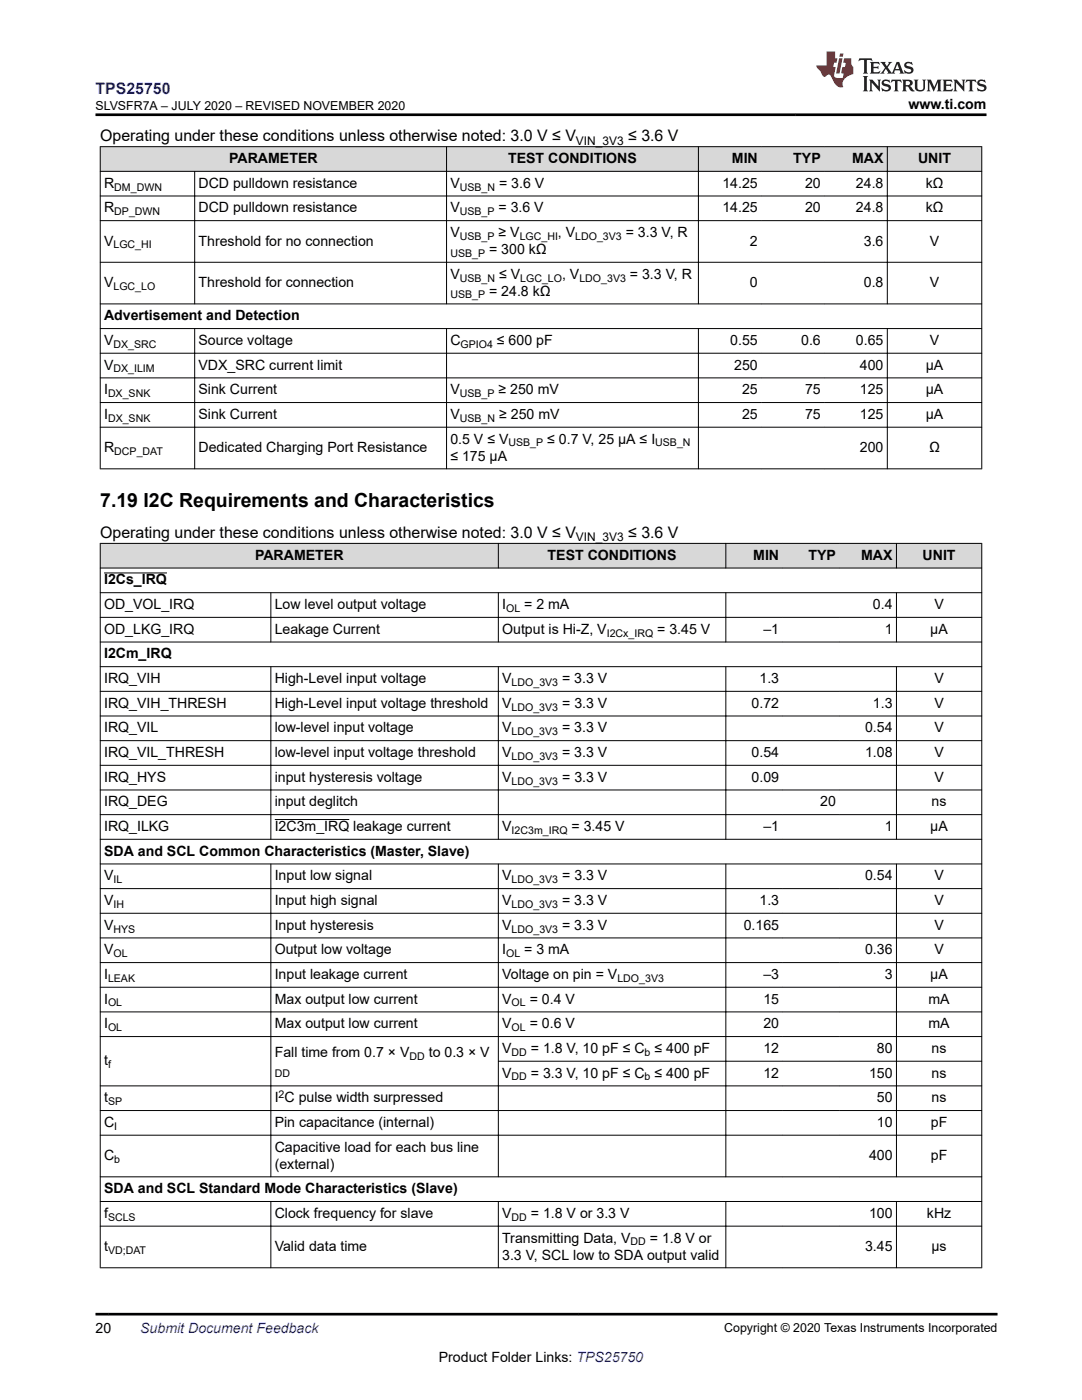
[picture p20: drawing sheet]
<svg xmlns="http://www.w3.org/2000/svg" width="216mm" height="279mm" viewBox="0 0 216 279" stroke-linecap="round" stroke-linejoin="round" font-family="sans-serif">
<defs><g id="words">
<text font-size="3.9" x="20" y="101.2">7.19 I2C Requirements and Characteristics</text>
<text font-size="3.2" fill="#00f" x="19" y="18.7">TPS25750</text>
<g font-size="3.2">
<text x="20" y="28.2">Operating under these conditions unless otherwise noted: 3.0 V ≤ V</text>
<text x="125.3" y="28.2">≤ 3.6 V</text>
<text x="20" y="107.4">Operating under these conditions unless otherwise noted: 3.0 V ≤ V</text>
<text x="125.3" y="107.4">≤ 3.6 V</text>
</g>
<g font-size="2.8">
<text x="181.3" y="21.8">www.ti.com</text>
<text x="45.7" y="32.5">PARAMETER</text>
<text x="101.4" y="32.5">TEST CONDITIONS</text>
<text x="146" y="32.5">MIN</text>
<text x="158.3" y="32.5">TYP</text>
<text x="170" y="32.5">MAX</text>
<text x="183.2" y="32.5">UNIT</text>
<text x="20.8" y="37.5">R</text>
<text x="39.6" y="37.5">DCD pulldown resistance</text>
<text x="89.9" y="37.5">V</text>
<text x="99.6" y="37.5">= 3.6 V</text>
<text x="144.2" y="37.5">14.25</text>
<text x="160.6" y="37.5">20</text>
<text x="170.8" y="37.5">24.8</text>
<text x="184.7" y="37.5">kΩ</text>
<text x="20.8" y="42.4">R</text>
<text x="39.6" y="42.4">DCD pulldown resistance</text>
<text x="89.9" y="42.4">V</text>
<text x="89.9" y="47.3">V</text>
<text x="99.5" y="42.4">= 3.6 V</text>
<text x="99.5" y="47.3">≥ V</text>
<text x="111.3" y="47.3">, V</text>
<text x="124.9" y="47.3">= 3.3 V, R</text>
<text x="144.2" y="42.4">14.25</text>
<text x="160.6" y="42.4">20</text>
<text x="170.8" y="42.4">24.8</text>
<text x="184.7" y="42.4">kΩ</text>
<text x="20.8" y="49">V</text>
<text x="39.6" y="49">Threshold for no connection</text>
<text x="97.6" y="50.7">= 300 kΩ</text>
<text x="149.7" y="49">2</text>
<text x="172.4" y="49">3.6</text>
<text x="185.5" y="49">V</text>
<text x="20.8" y="57.3">V</text>
<text x="39.6" y="57.3">Threshold for connection</text>
<text x="89.9" y="55.6">V</text>
<text x="97.6" y="59">= 24.8 kΩ</text>
<text x="99.6" y="55.6">≤ V</text>
<text x="112.2" y="55.6">, V</text>
<text x="125.7" y="55.6">= 3.3 V, R</text>
<text x="149.7" y="57.3">0</text>
<text x="172.4" y="57.3">0.8</text>
<text x="185.5" y="57.3">V</text>
<text x="20.8" y="63.9">Advertisement and Detection</text>
<text x="20.8" y="68.8">V</text>
<text x="39.6" y="68.8">Source voltage</text>
<text x="89.9" y="68.8">C</text>
<text x="99.2" y="68.8">≤ 600 pF</text>
<text x="145.7" y="68.8">0.55</text>
<text x="159.9" y="68.8">0.6</text>
<text x="170.8" y="68.8">0.65</text>
<text x="185.5" y="68.8">V</text>
<text x="20.8" y="73.8">V</text>
<text x="39.6" y="73.8">VDX_SRC current limit</text>
<text x="146.5" y="73.8">250</text>
<text x="171.6" y="73.8">400</text>
<text x="184.7" y="73.8">µA</text>
<text x="20.8" y="83.6">I</text>
<text x="20.8" y="78.7">I</text>
<text x="39.6" y="83.6">Sink Current</text>
<text x="39.6" y="78.7">Sink Current</text>
<text x="89.9" y="83.6">V</text>
<text x="89.9" y="78.7">V</text>
<text x="99.5" y="78.7">≥ 250 mV</text>
<text x="99.6" y="83.6">≥ 250 mV</text>
<text x="148.1" y="78.7">25</text>
<text x="148.1" y="83.6">25</text>
<text x="160.6" y="83.6">75</text>
<text x="160.6" y="78.7">75</text>
<text x="171.6" y="83.6">125</text>
<text x="171.6" y="78.7">125</text>
<text x="184.7" y="78.7">µA</text>
<text x="184.7" y="83.6">µA</text>
<text x="89.9" y="88.5">0.5 V ≤ V</text>
<text x="109.2" y="88.5">≤ 0.7 V, 25 µA ≤ I</text>
<text x="20.8" y="90.2">R</text>
<text x="39.6" y="90.2">Dedicated Charging Port Resistance</text>
<text x="89.9" y="91.9">≤ 175 µA</text>
<text x="171.6" y="90.2">200</text>
<text x="185.4" y="90.2">Ω</text>
<text x="50.9" y="111.7">PARAMETER</text>
<text x="109.3" y="111.7">TEST CONDITIONS</text>
<text x="150.3" y="111.7">MIN</text>
<text x="161.3" y="111.7">TYP</text>
<text x="171.8" y="111.7">MAX</text>
<text x="184.1" y="111.7">UNIT</text>
<text x="20.8" y="116.6">I2Cs_IRQ</text>
<text x="20.8" y="121.6">OD_VOL_IRQ</text>
<text x="54.8" y="121.6">Low level output voltage</text>
<text x="100.2" y="121.6">I</text>
<text x="104.6" y="121.6">= 2 mA</text>
<text x="174.2" y="121.6">0.4</text>
<text x="186.4" y="121.6">V</text>
<text x="20.8" y="131.4">I2Cm_IRQ</text>
<text x="20.8" y="126.5">OD_LKG_IRQ</text>
<text x="54.8" y="126.5">Leakage Current</text>
<text x="100.2" y="126.5">Output is Hi-Z, V</text>
<text x="131.1" y="126.5">= 3.45 V</text>
<text x="152.3" y="126.5">–1</text>
<text x="176.5" y="126.5">1</text>
<text x="185.6" y="126.5">µA</text>
<text x="20.8" y="136.3">IRQ_VIH</text>
<text x="54.8" y="136.3">High-Level input voltage</text>
<text x="100.2" y="136.3">V</text>
<text x="112.2" y="136.3">= 3.3 V</text>
<text x="151.6" y="136.3">1.3</text>
<text x="186.4" y="136.3">V</text>
<text x="20.8" y="141.2">IRQ_VIH_THRESH</text>
<text x="54.8" y="141.2">High-Level input voltage threshold</text>
<text x="100.2" y="141.2">V</text>
<text x="112.2" y="141.2">= 3.3 V</text>
<text x="150" y="141.2">0.72</text>
<text x="174.2" y="141.2">1.3</text>
<text x="186.4" y="141.2">V</text>
<text x="20.8" y="146.2">IRQ_VIL</text>
<text x="54.8" y="146.2">low-level input voltage</text>
<text x="100.2" y="146.2">V</text>
<text x="112.2" y="146.2">= 3.3 V</text>
<text x="172.6" y="146.2">0.54</text>
<text x="186.4" y="146.2">V</text>
<text x="20.8" y="151.1">IRQ_VIL_THRESH</text>
<text x="54.8" y="151.1">low-level input voltage threshold</text>
<text x="100.2" y="151.1">V</text>
<text x="112.2" y="151.1">= 3.3 V</text>
<text x="150" y="151.1">0.54</text>
<text x="172.6" y="151.1">1.08</text>
<text x="186.4" y="151.1">V</text>
<text x="20.8" y="160.9">IRQ_DEG</text>
<text x="20.8" y="156">IRQ_HYS</text>
<text x="54.8" y="160.9">input deglitch</text>
<text x="54.8" y="156">input hysteresis voltage</text>
<text x="100.2" y="156">V</text>
<text x="112.2" y="156">= 3.3 V</text>
<text x="150" y="156">0.09</text>
<text x="163.7" y="160.9">20</text>
<text x="185.9" y="160.9">ns</text>
<text x="186.4" y="156">V</text>
<text x="20.8" y="165.9">IRQ_ILKG</text>
<text x="54.8" y="165.9">I2C3m_IRQ leakage current</text>
<text x="100.2" y="165.9">V</text>
<text x="114" y="165.9">= 3.45 V</text>
<text x="152.3" y="165.9">–1</text>
<text x="176.5" y="165.9">1</text>
<text x="185.6" y="165.9">µA</text>
<text x="20.8" y="170.8">SDA and SCL Common Characteristics (Master, Slave)</text>
<text x="20.8" y="175.7">V</text>
<text x="54.8" y="175.7">Input low signal</text>
<text x="100.2" y="175.7">V</text>
<text x="112.2" y="175.7">= 3.3 V</text>
<text x="172.6" y="175.7">0.54</text>
<text x="186.4" y="175.7">V</text>
<text x="20.8" y="180.6">V</text>
<text x="20.8" y="185.5">V</text>
<text x="54.8" y="180.6">Input high signal</text>
<text x="54.8" y="185.5">Input hysteresis</text>
<text x="100.2" y="180.6">V</text>
<text x="100.2" y="185.5">V</text>
<text x="112.2" y="180.6">= 3.3 V</text>
<text x="112.2" y="185.5">= 3.3 V</text>
<text x="148.4" y="185.5">0.165</text>
<text x="151.6" y="180.6">1.3</text>
<text x="186.4" y="180.6">V</text>
<text x="186.4" y="185.5">V</text>
<text x="20.8" y="190.5">V</text>
<text x="54.8" y="190.5">Output low voltage</text>
<text x="100.2" y="190.5">I</text>
<text x="104.6" y="190.5">= 3 mA</text>
<text x="172.6" y="190.5">0.36</text>
<text x="186.4" y="190.5">V</text>
<text x="20.8" y="195.4">I</text>
<text x="54.8" y="195.4">Input leakage current</text>
<text x="100.2" y="195.4">Voltage on pin = V</text>
<text x="152.3" y="195.4">–3</text>
<text x="176.5" y="195.4">3</text>
<text x="185.6" y="195.4">µA</text>
<text x="20.8" y="200.3">I</text>
<text x="54.8" y="200.3">Max output low current</text>
<text x="100.2" y="200.3">V</text>
<text x="105.7" y="200.3">= 0.4 V</text>
<text x="152.3" y="200.3">15</text>
<text x="185.3" y="200.3">mA</text>
<text x="20.8" y="205.2">I</text>
<text x="54.8" y="205.2">Max output low current</text>
<text x="100.2" y="205.2">V</text>
<text x="105.7" y="205.2">= 0.6 V</text>
<text x="152.3" y="205.2">20</text>
<text x="185.3" y="205.2">mA</text>
<text x="20.8" y="212.6">t</text>
<text x="54.8" y="210.9">Fall time from 0.7 × V</text>
<text x="85.6" y="210.9">to 0.3 × V</text>
<text x="100.2" y="210.1">V</text>
<text x="100.2" y="215.1">V</text>
<text x="105.9" y="210.1">= 1.8 V, 10 pF ≤ C ≤ 400 pF</text>
<text x="105.9" y="215.1">= 3.3 V, 10 pF ≤ C ≤ 400 pF</text>
<text x="152.3" y="215.1">12</text>
<text x="152.3" y="210.1">12</text>
<text x="173.4" y="215.1">150</text>
<text x="175" y="210.1">80</text>
<text x="185.9" y="210.1">ns</text>
<text x="185.9" y="215.1">ns</text>
<text x="20.8" y="220">t</text>
<text x="54.8" y="220">I C pulse width surpressed</text>
<text x="175" y="220">50</text>
<text x="185.9" y="220">ns</text>
<text x="20.8" y="224.9">C</text>
<text x="54.8" y="224.9">Pin capacitance (internal)</text>
<text x="175" y="224.9">10</text>
<text x="185.7" y="224.9">pF</text>
<text x="20.8" y="231.5">C</text>
<text x="54.8" y="229.8">Capacitive load for each bus line</text>
<text x="54.8" y="233.2">(external)</text>
<text x="173.4" y="231.5">400</text>
<text x="185.7" y="231.5">pF</text>
<text x="20.8" y="238.1">SDA and SCL Standard Mode Characteristics (Slave)</text>
<text x="20.8" y="243.1">f</text>
<text x="54.8" y="243.1">Clock frequency for slave</text>
<text x="100.2" y="243.1">V</text>
<text x="105.9" y="243.1">= 1.8 V or 3.3 V</text>
<text x="173.4" y="243.1">100</text>
<text x="185" y="243.1">kHz</text>
<text x="20.8" y="249.7">t</text>
<text x="54.8" y="249.7">Valid data time</text>
<text x="100.2" y="251.4">3.3 V, SCL low to SDA output valid</text>
<text x="100.2" y="248">Transmitting Data, V</text>
<text x="129.7" y="248">= 1.8 V or</text>
<text x="172.6" y="249.7">3.45</text>
<text x="185.9" y="249.7">µs</text>
<text x="19" y="266.1">20</text>
<text x="87.6" y="271.7">Product Folder Links: TPS25750</text>
</g>
<text font-size="2.8" fill="#00f" x="28" y="266.1">Submit Document Feedback</text>
<g font-size="2.5">
<text x="19" y="21.9">SLVSFR7A – JULY 2020 – REVISED NOVEMBER 2020</text>
<text x="144.5" y="265.8">Copyright © 2020 Texas Instruments Incorporated</text>
</g>
<g font-size="2.4">
<text x="114.9" y="28.9">VIN_3V3</text>
<text x="114.9" y="108">VIN_3V3</text>
</g>
<g font-size="2.1">
<text x="22.8" y="38">DM_DWN</text>
<text x="91.8" y="38">USB_N</text>
<text x="22.8" y="43">DP_DWN</text>
<text x="91.8" y="43">USB_P</text>
<text x="91.8" y="47.9">USB_P</text>
<text x="103.7" y="47.9">LGC_HI</text>
<text x="114.8" y="47.9">LDO_3V3</text>
<text x="22.7" y="49.6">LGC_HI</text>
<text x="89.9" y="51.3">USB_P</text>
<text x="22.7" y="57.9">LGC_LO</text>
<text x="89.9" y="59.6">USB_P</text>
<text x="91.8" y="56.2">USB_N</text>
<text x="103.8" y="56.2">LGC_LO</text>
<text x="115.6" y="56.2">LDO_3V3</text>
<text x="22.7" y="69.4">DX_SRC</text>
<text x="91.9" y="69.4">GPIO4</text>
<text x="22.6" y="74.3">DX_ILIM</text>
<text x="21.6" y="79.3">DX_SNK</text>
<text x="91.8" y="79.3">USB_P</text>
<text x="21.6" y="84.2">DX_SNK</text>
<text x="91.8" y="84.2">USB_N</text>
<text x="101.5" y="89.1">USB_P</text>
<text x="130.7" y="89.1">USB_N</text>
<text x="22.8" y="90.8">DCP_DAT</text>
<text x="101" y="122.1">OL</text>
<text x="121.1" y="127">I2Cx_IRQ</text>
<text x="102.1" y="136.9">LDO_3V3</text>
<text x="102.1" y="141.8">LDO_3V3</text>
<text x="102.1" y="146.7">LDO_3V3</text>
<text x="102.1" y="151.7">LDO_3V3</text>
<text x="102.1" y="156.6">LDO_3V3</text>
<text x="102.1" y="166.4">I2C3m_IRQ</text>
<text x="22.7" y="176.3">IL</text>
<text x="102.1" y="176.3">LDO_3V3</text>
<text x="22.6" y="181.2">IH</text>
<text x="102.1" y="181.2">LDO_3V3</text>
<text x="22.7" y="186.1">HYS</text>
<text x="22.7" y="191">OL</text>
<text x="101" y="191">OL</text>
<text x="102.1" y="186.1">LDO_3V3</text>
<text x="21.6" y="195.9">LEAK</text>
<text x="123.2" y="195.9">LDO_3V3</text>
<text x="21.6" y="200.9">OL</text>
<text x="102.1" y="200.9">OL</text>
<text x="21.6" y="205.8">OL</text>
<text x="102.1" y="205.8">OL</text>
<text x="21.6" y="213.2">f</text>
<text x="54.8" y="214.9">DD</text>
<text x="81.7" y="211.5">DD</text>
<text x="102.1" y="210.7">DD</text>
<text x="102.1" y="215.6">DD</text>
<text x="128.6" y="215.6">b</text>
<text x="128.6" y="210.7">b</text>
<text x="21.6" y="220.5">SP</text>
<text x="55.6" y="219">2</text>
<text x="22.8" y="225.5">I</text>
<text x="22.8" y="232.1">b</text>
<text x="21.6" y="243.6">SCLS</text>
<text x="102.1" y="243.6">DD</text>
<text x="21.6" y="250.2">VD;DAT</text>
<text x="125.8" y="248.5">DD</text>
</g>
</g></defs>
<g fill="#d8d8d8">
<path d="M20 29.3h175.9v4.9h-175.9z" fill-rule="evenodd"/>
<path d="M20.1 29.3h68.9v4.8h-68.9z" fill-rule="evenodd"/>
<path d="M89.2 29.3h50.1v4.8h-50.1z" fill-rule="evenodd"/>
<path d="M139.4 29.3h12.5v4.8h-12.5z" fill-rule="evenodd"/>
<path d="M151.9 29.3h12.6v4.8h-12.6z" fill-rule="evenodd"/>
<path d="M164.5 29.3h12.5v4.8h-12.5z" fill-rule="evenodd"/>
<path d="M177.1 29.3h18.7v4.8h-18.7z" fill-rule="evenodd"/>
</g>
<g fill="none" stroke="#000" stroke-width=".2">
<path d="M19.9 29.3h176.1M19.9 34.2h176.1M19.9 39.1h176.1M20 29.2v64.4M38.8 34.1v26.6M89.1 29.2v31.5M139.4 29.2v31.5M177.1 29.2v31.5M195.9 29.2v64.4M19.9 44h176.1M19.9 52.3h176.1M19.9 60.7h176.1"/>
<path d="M19.9 65.6h176.1M19.9 70.5h176.1M19.9 75.4h176.1M38.8 65.5v28.1M89.1 65.5v28.1M139.4 65.5v28.1M177.1 65.5v28.1M19.9 80.3h176.1M19.9 85.3h176.1M19.9 93.6h176.1"/>
</g>
<g fill="#d8d8d8">
<path d="M20 108.4h175.9v5h-175.9z" fill-rule="evenodd"/>
<path d="M20.1 108.5h79.3v4.8h-79.3z" fill-rule="evenodd"/>
<path d="M99.5 108.5h45.3v4.8h-45.3z" fill-rule="evenodd"/>
<path d="M144.9 108.5h11.3v4.8h-11.3z" fill-rule="evenodd"/>
<path d="M156.2 108.5h11.3v4.8h-11.3z" fill-rule="evenodd"/>
<path d="M167.5 108.5h11.3v4.8h-11.3z" fill-rule="evenodd"/>
<path d="M178.9 108.5h16.9v4.8h-16.9z" fill-rule="evenodd"/>
</g>
<g fill="none" stroke="#000" stroke-width=".2">
<path d="M19.9 108.4h176.1M19.9 113.4h176.1M19.9 118.3h176.1M20 108.4v144.7M20.8 114.3h12.5M54 118.2v10M99.4 108.4v5M99.4 118.2v10M144.8 108.4v5M144.8 118.2v10M178.9 108.4v5M178.9 118.2v10"/>
<path d="M195.9 108.4v144.7M19.9 123.2h176.1M19.9 128.1h176.1M19.9 133.1h176.1M19.9 138h176.1M54 133v34.6M99.4 133v34.6M144.8 133v34.6M178.9 133v34.6M19.9 142.9h176.1M19.9 147.8h176.1M19.9 152.7h176.1"/>
<path d="M19.9 157.7h176.1M19.9 162.6h176.1M19.9 167.5h176.1M19.9 172.4h176.1M19.9 177.3h176.1M54 172.4v62.5M54.8 163.6h14.9M99.4 172.4v62.5M144.8 172.4v62.5M178.9 172.4v62.5M19.9 182.3h176.1M19.9 187.2h176.1"/>
<path d="M19.9 192.1h176.1M19.9 197h176.1M19.9 201.9h176.1M19.9 206.9h176.1M19.9 216.7h176.1M99.4 211.8h96.6M19.9 221.6h176.1M19.9 226.6h176.1M19.9 234.9h176.1M19.9 239.8h176.1M54 239.7v13.4M99.4 239.7v13.4"/>
<path d="M144.8 239.7v13.4M178.9 239.7v13.4M19.9 244.7h176.1M19.9 253h176.1"/>
</g>
<path d="M171.5 11.6l-.2 .6 .5-.2h.6v.1v2.2l-.2 .4h1l-.2-.4v-2.2v-.1h.5l.6 .2-.2-.6zM173.6 12.4l.2 .3v1.6l-.2 .4h1.9l.1-.6a1.08 1.08 0 0 1-1.3 .2v-.7h.6l.4 .2v-.7l-.4 .2h-.6v-.5l.2-.2a1 1 0 0 1 1 .3l-.1-.5zM175.7 12.4l.9 1.1-1 1.2h.9l-.2-.2 .5-.8 .4 .8-.2 .2h1.6l-.2-.2 .2-.5h.9l.1 .5-.1 .2h.9l-.2-.4-.8-1.9h-.5l-.9 2.1-.9-1.1 .9-1h-.8l.2 .2-.4 .6-.4-.6 .2-.2zM179 12.8l.4 1h-.7zM180.7 12.5a.65 .65 0 0 0-.2 .7 .65 .65 0 0 0 .6 .5l.6 .1 .1 .3a.79 .79 0 0 1-.7 .4 .79 .79 0 0 1-.7-.5l.1 .7 .2-.1a.93 .93 0 0 0 1.1 0 .93 .93 0 0 0 .4-.9 1.46 1.46 0 0 0-1.2-.6l-.1-.3a1.09 1.09 0 0 1 1.2 .2l-.2-.6-.1 .1-.5-.2zM172.2 15.2l.2 .4v2.2l-.2 .4h1l-.2-.4v-2.2l.2-.4zM173.4 15.9l.2 .4v1.5l-.2 .4h.8l-.3-.4 .1-1.3 1.6 1.8v-2l.2-.4h-.7l.1 .2 .1 1.1-1.2-1.3zM176.2 16a.65 .65 0 0 0-.2 .8 .65 .65 0 0 0 .6 .4l.6 .2 .1 .2a.79 .79 0 0 1-.7 .4 .79 .79 0 0 1-.7-.5l.1 .7 .2-.1a.93 .93 0 0 0 1.1 .1 .93 .93 0 0 0 .4-1 1.46 1.46 0 0 0-1.2-.5l-.1-.4a1.09 1.09 0 0 1 1.2 .2l-.1-.6-.2 .1-.5-.1zM177.9 15.9l-.1 .6a.63 .63 0 0 1 .8-.3v1.6l-.3 .4h1l-.2-.4v-1.6a.66 .66 0 0 1 .8 .3l-.1-.6zM180 15.9l.2 .4v1.5l-.2 .4h1l-.2-.2-.1-.7h.5l.1 .2a.79 .79 0 0 0 1.2 .6l-1-.9a.61 .61 0 0 0 .6-.6 .61 .61 0 0 0-.5-.7zM180.8 16.2h.1a.47 .47 0 0 1 .5 .1 .47 .47 0 0 1 .1 .5l-.1 .1-.7 .1zM182.3 15.9l.2 .2a2.27 2.27 0 0 0 .4 2 1.04 1.04 0 0 0 1.7-.7v-1.3l.2-.2h-.8l.2 .4v1.1a.6 .6 0 0 1-.6 .6 .6 .6 0 0 1-.6-.6v-1.1l.3-.4zM184.9 15.9l.2 .4v1.5l-.2 .4h.8l-.3-.4v-1.4l.9 1.9 .9-1.9v1.4l-.3 .4h1l-.2-.4v-1.5l.2-.4h-.8l-.7 1.5-.6-1.5zM188.1 15.9l.2 .4v1.5l-.2 .4h1.9l.1-.6a1.09 1.09 0 0 1-1.3 .2v-.7h.6l.4 .2v-.6l-.4 .2h-.6v-.6l.2-.1a1.01 1.01 0 0 1 1 .3l-.1-.6zM190.2 15.9l.3 .4v1.5l-.3 .4h.8l-.2-.4v-1.3l1.6 1.8v-2l.2-.4h-.7l.2 .2v1.1l-1.2-1.3zM192.8 15.9l-.1 .6a.63 .63 0 0 1 .8-.3v1.6l-.3 .4h1l-.2-.4v-1.6a.66 .66 0 0 1 .8 .3l-.1-.6zM195.2 16a.65 .65 0 0 0-.2 .8 .65 .65 0 0 0 .6 .4l.6 .2 .2 .2a.79 .79 0 0 1-.7 .4 .79 .79 0 0 1-.7-.5l.1 .7 .2-.1a.93 .93 0 0 0 1 .1 .93 .93 0 0 0 .5-1 1.46 1.46 0 0 0-1.3-.5v-.4a1.09 1.09 0 0 1 1.2 .2l-.2-.6-.2 .1-.5-.1z" fill="#231f20"/>
<path d="M164.9 10.3v2.7h-2l.1 .4 .8 1a.95 .95 0 0 0 1 .9 .59 .59 0 0 1 .5-.4 .59 .59 0 0 1 .5 .3l.4 .8a1.59 1.59 0 0 0 2.1 1.4 1.61 1.61 0 0 1 1-2.3l1-.3-.1-1.5a1.59 1.59 0 0 1-.3-1.7h-1.5l-.2 .9h.6l-.2 .9h-.5l-.2 .9v.3l.4 .1-.1 .9h-.7a.73 .73 0 0 1-1-.7l.3-1.5h-.5l.1-.9h.5l.2-.9h-.5v-1.3zM167.4 11.6l-.6 3.1h.7l.6-3.1zM167.6 10.7l-.1 .6h.7l.1-.6z" fill="#ed1c24"/>
<path d="M19 22.9h177.8M19 262.3h180" fill="none" stroke="#000" stroke-width=".53"/>
<use href="#words"/>
</svg>
